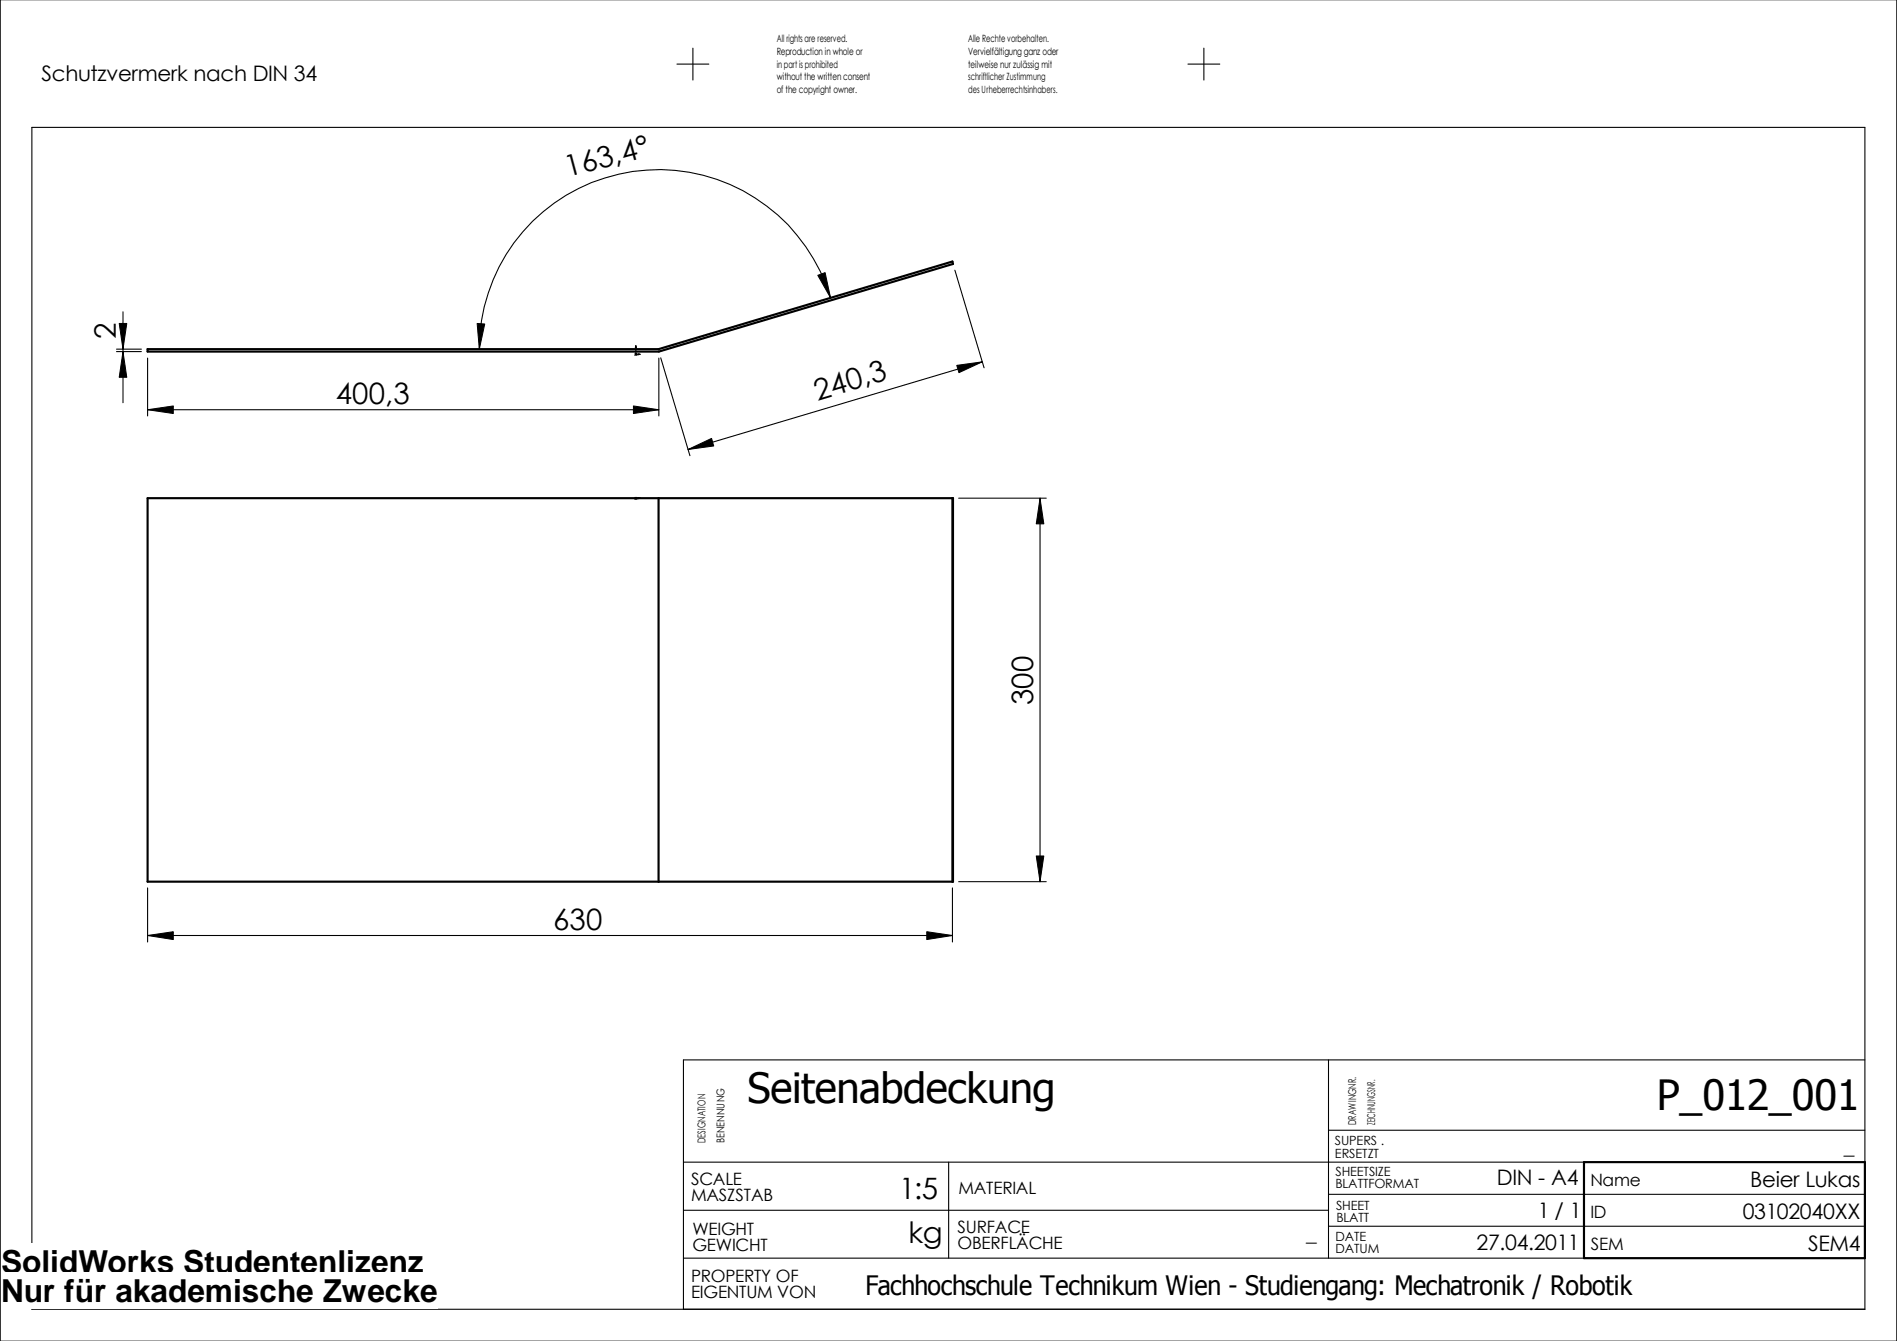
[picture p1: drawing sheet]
<svg xmlns="http://www.w3.org/2000/svg" width="297mm" height="210mm" viewBox="0 0 297 210" stroke-linecap="round" stroke-linejoin="round" font-family="sans-serif">
<defs><g id="words">
<g font-size="6.5">
<text x="117" y="172.7">Seitenabdeckung</text>
<text x="259.5" y="173.8">P_012_001</text>
</g>
<g font-size="5">
<text x=".2" y="199.3">SolidWorks Studentenlizenz</text>
<text x=".2" y="203.8">Nur für akademische Zwecke</text>
</g>
<g font-size="4.6">
<text x="88.9" y="27.8" transform="rotate(-15 88.9 27.8)">163,4°</text>
<text x="18.2" y="53" transform="rotate(-90 18.2 53)">2</text>
<text x="52.6" y="63.2">400,3</text>
<text x="128" y="62.7" transform="rotate(-17 128 62.7)">240,3</text>
<text x="161.8" y="110.4" transform="rotate(-90 161.8 110.4)">300</text>
<text x="86.6" y="145.5">630</text>
<text x="140.8" y="187.7">1:5</text>
<text x="142.2" y="194.5">kg</text>
</g>
<text font-size="4.2" x="135.5" y="202.7">Fachhochschule Technikum Wien - Studiengang: Mechatronik / Robotik</text>
<g font-size="3.3">
<text x="6.5" y="12.7">Schutzvermerk nach DIN 34</text>
<text x="234.4" y="185.5">DIN - A4</text>
<text x="274.1" y="185.8">Beier Lukas</text>
<text x="288.7" y="180.6">_</text>
<text x="240.8" y="190.7">1 / 1</text>
<text x="272.9" y="190.8">03102040XX</text>
<text x="204.5" y="194.3">_</text>
<text x="231.2" y="195.7">27.04.2011</text>
<text x="283.1" y="195.8">SEM4</text>
</g>
<g font-size="2.7">
<text x="108.2" y="185.4">SCALE</text>
<text x="249" y="185.6">Name</text>
<text x="108.2" y="188">MASZSTAB</text>
<text x="150.1" y="186.8">MATERIAL</text>
<text x="249" y="190.6">ID</text>
<text x="108.4" y="193.3">WEIGHT</text>
<text x="108.4" y="195.8">GEWICHT</text>
<text x="149.9" y="195.6">OBERFLÄCHE</text>
<text x="149.9" y="193">SURFACE</text>
<text x="249.1" y="195.6">SEM</text>
<text x="108.2" y="203.2">EIGENTUM VON</text>
<text x="108.2" y="200.6">PROPERTY OF</text>
</g>
<g font-size="2">
<text x="209" y="179.3">SUPERS .</text>
<text x="209" y="181.2">ERSETZT</text>
<text x="209.1" y="184.1">SHEETSIZE</text>
<text x="209.1" y="186">BLATTFORMAT</text>
<text x="209.2" y="189.4">SHEET</text>
<text x="209.3" y="191.3">BLATT</text>
<text x="209.1" y="196.2">DATUM</text>
<text x="209.1" y="194.3">DATE</text>
</g>
<g font-size="1.7">
<text x="110.4" y="178.9" transform="rotate(-90 110.4 178.9)">DESIGNATION</text>
<text x="113.5" y="178.9" transform="rotate(-90 113.5 178.9)">BENENNUNG</text>
<text x="212.3" y="176.1" transform="rotate(-90 212.3 176.1)">DRAWINGNR.</text>
<text x="215.3" y="176.1" transform="rotate(-90 215.3 176.1)">ZEICHNUNGSNR.</text>
</g>
<g font-size="1.6">
<text x="121.6" y="6.6">All rights are reserved.</text>
<text x="121.6" y="8.6">Reproduction in whole or</text>
<text x="121.6" y="10.6">in part is prohibited</text>
<text x="151.6" y="6.6">Alle Rechte vorbehalten.</text>
<text x="151.6" y="8.6">Vervielfältigung ganz oder</text>
<text x="151.6" y="10.6">teilweise nur zulässig mit</text>
<text x="121.6" y="14.6">of the copyright owner.</text>
<text x="121.6" y="12.6">without the written consent</text>
<text x="151.6" y="14.6">des Urheberrechtsinhabers.</text>
<text x="151.6" y="12.6">schriftlicher Zustimmung</text>
</g>
</g></defs>
<g fill="none" stroke="#000" stroke-width=".17">
<path d="M0 0h297v209.9h-297zM106 10h5M108.5 7.5v5M186 10h5M188.5 7.5v5M18.2 55h3.9M18.2 54.7h3.9M19.3 48.8v14.2M23.1 56v9.1M99.4 55.5h.8M99.4 55.3l.3 .3M99.6 54.1v.3h-.1z"/>
<path d="M99.6 54.1v1.5M99.7 55.3l-.3 .3M99.9 55.4l.3 .1h-.3zM103.2 56v9.1M103.5 56l4.5 15.3M130 46.6a28.1 28.1 0 0 0-30.9-19.8 28.1 28.1 0 0 0-24 27.9M149.5 42.3l4.6 15.3M153.8 56.6l-46.1 13.8M23.1 64.1h80.1M99.4 78h.8M99.4 77.9l.3 .2M99.6 78h.1"/>
<path d="M99.6 77.9v.2M99.7 77.9l-.3 .2M99.9 77.9l.3 .1-.3 .1zM150.1 78h13.7M162.9 78v60M23.1 139v8.4M149.1 139v8.4M150.1 138h13.7M23.1 146.4h126M208 165.9v31M208 176.9h84M292 165.9h-185v39"/>
<path d="M107 181.9h141M107 189.4h101M107 196.9h141M148.5 181.9v15M208 186.9h84M208 191.9h84M292 181.9v-162h-287v185h287v-8"/>
</g>
<path d="M23.1 54.7h80l46-13.8 .1 .4-46 13.7h-80.1zM23.1 78h126.1v60h-126.1zM103.1 78v60M149.1 78v60M248 181.9h44v15h-44z" fill="none" stroke="#000" stroke-width=".34"/>
<g fill="#000">
<path d="M19.3 55l.6 4.1h-1.2zM18.7 50.6h1.2l-.6 4.1zM74.7 50.6l1.2 .1-.8 4zM99.6 54.1v.3h-.1zM99.9 55.4l.3 .1h-.3zM128.1 43.1l1.1-.4 .8 3.9zM149.8 57.2l4-.6-3.6 1.7zM23.1 64.1l4-.6v1.2zM99.9 77.9l.3 .1-.3 .1zM99.2 63.5l4 .6-4 .6zM107.7 70.4l3.7-1.8 .4 1.2zM162.9 78l.5 4h-1.1z"/>
<path d="M162.3 134h1.1l-.5 4zM23.1 146.4l4-.6v1.3zM145.1 145.8l4 .6-4 .7z"/>
</g>
<path d="M18.7 50.6h1.2l-.6 4.1zM19.3 55l.6 4.1h-1.2zM74.7 50.6l1.2 .1-.8 4zM128.1 43.1l1.1-.4 .8 3.9zM149.8 57.2l4-.6-3.6 1.7zM23.1 64.1l4-.6v1.2zM99.2 63.5l4 .6-4 .6zM107.7 70.4l3.7-1.8 .4 1.2zM162.9 78l.5 4h-1.1zM162.3 134h1.1l-.5 4zM23.1 146.4l4-.6v1.3zM145.1 145.8l4 .6-4 .7z" fill="none" stroke="#000" stroke-width=".16"/>
<g fill="#fff">
<path d="M.2 194.7h66.2v5.7h-66.2z"/>
<path d="M.2 199.2h68.3v5.7h-68.3z"/>
</g>
<use href="#words"/>
</svg>
